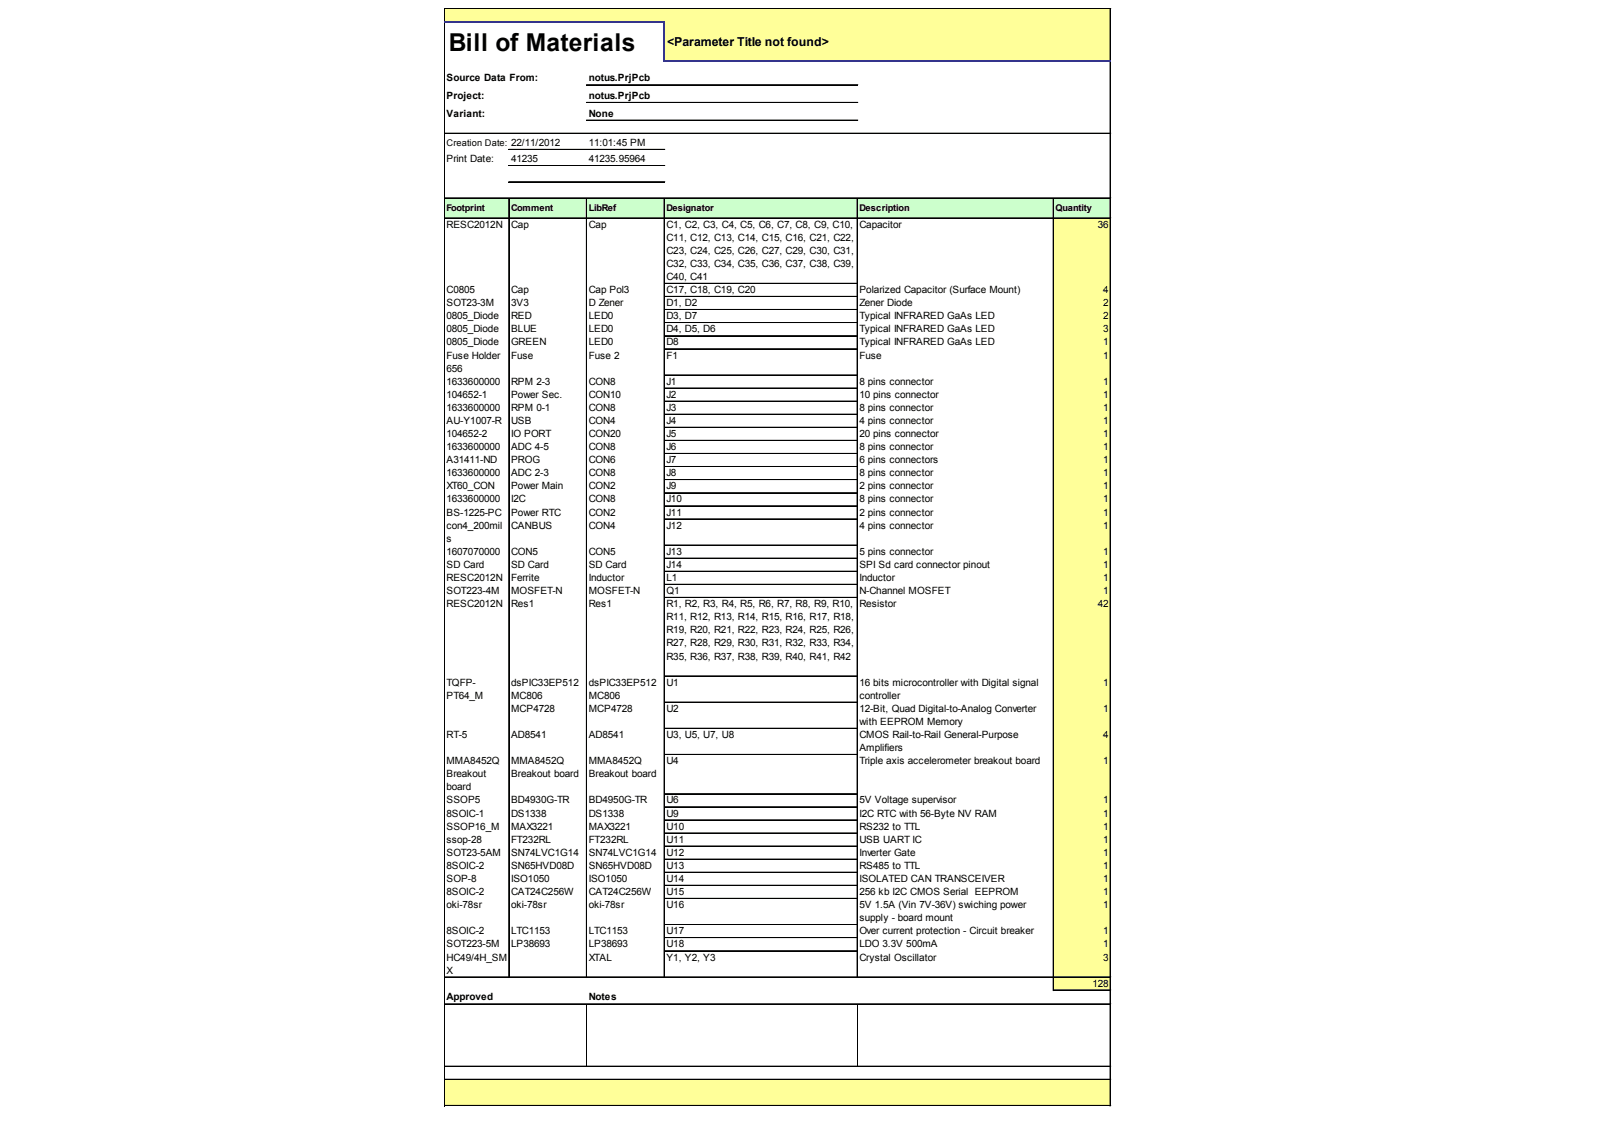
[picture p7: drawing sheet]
<svg xmlns="http://www.w3.org/2000/svg" width="289mm" height="203mm" viewBox="0 0 289 203" stroke-linecap="round" stroke-linejoin="round" font-family="sans-serif">
<defs><g id="words">
<text font-size="4.4" x="80.7" y="9.1">Bill of Materials</text>
<text font-size="2.2" x="120" y="8.2">&lt;Parameter Title not found&gt;</text>
<g font-size="1.8">
<text x="80.3" y="14.6">Source Data From:</text>
<text x="80.3" y="17.8">Project:</text>
<text x="105.9" y="14.6">notus.PrjPcb</text>
<text x="105.9" y="17.8">notus.PrjPcb</text>
<text x="80.3" y="21">Variant:</text>
<text x="105.9" y="21">None</text>
<text x="80.3" y="29.2">Print Date:</text>
<text x="91.9" y="29.2">41235</text>
<text x="105.9" y="26.3">11:01:45 PM</text>
<text x="105.9" y="29.2">41235.95964</text>
<text x="80.3" y="40.9">RESC2012N</text>
<text x="91.9" y="40.9">Cap</text>
<text x="105.9" y="40.9">Cap</text>
<text x="119.9" y="40.9">C1, C2, C3, C4, C5, C6, C7, C8, C9, C10,</text>
<text x="154.6" y="40.9">Capacitor</text>
<text x="197.5" y="40.9">36</text>
<text x="119.9" y="43.3">C11, C12, C13, C14, C15, C16, C21, C22,</text>
<text x="119.9" y="45.6">C23, C24, C25, C26, C27, C29, C30, C31,</text>
<text x="80.3" y="52.7">C0805</text>
<text x="91.9" y="52.7">Cap</text>
<text x="105.9" y="52.7">Cap Pol3</text>
<text x="119.9" y="48">C32, C33, C34, C35, C36, C37, C38, C39,</text>
<text x="119.9" y="50.4">C40, C41</text>
<text x="119.9" y="52.7">C17, C18, C19, C20</text>
<text x="154.6" y="52.7">Polarized Capacitor (Surface Mount)</text>
<text x="198.5" y="52.7">4</text>
<text x="80.3" y="55.1">SOT23-3M</text>
<text x="80.3" y="57.4">0805_Diode</text>
<text x="80.3" y="59.8">0805_Diode</text>
<text x="91.9" y="55.1">3V3</text>
<text x="91.9" y="57.4">RED</text>
<text x="91.9" y="59.8">BLUE</text>
<text x="105.9" y="55.1">D Zener</text>
<text x="105.9" y="57.4">LED0</text>
<text x="105.9" y="59.8">LED0</text>
<text x="119.9" y="55.1">D1, D2</text>
<text x="119.9" y="57.4">D3, D7</text>
<text x="119.9" y="59.8">D4, D5, D6</text>
<text x="154.6" y="55.1">Zener Diode</text>
<text x="154.6" y="57.4">Typical INFRARED GaAs LED</text>
<text x="154.6" y="59.8">Typical INFRARED GaAs LED</text>
<text x="198.5" y="55.1">2</text>
<text x="198.5" y="57.4">2</text>
<text x="198.5" y="59.8">3</text>
<text x="80.3" y="62.1">0805_Diode</text>
<text x="80.3" y="64.5">Fuse Holder</text>
<text x="91.9" y="62.1">GREEN</text>
<text x="91.9" y="64.5">Fuse</text>
<text x="105.9" y="62.1">LED0</text>
<text x="105.9" y="64.5">Fuse 2</text>
<text x="119.9" y="62.1">D8</text>
<text x="119.9" y="64.5">F1</text>
<text x="154.6" y="62.1">Typical INFRARED GaAs LED</text>
<text x="154.6" y="64.5">Fuse</text>
<text x="198.5" y="62.1">1</text>
<text x="198.5" y="64.5">1</text>
<text x="80.3" y="66.8">656</text>
<text x="80.3" y="69.2">1633600000</text>
<text x="80.3" y="71.5">104652-1</text>
<text x="91.9" y="69.2">RPM 2-3</text>
<text x="91.9" y="71.5">Power Sec.</text>
<text x="105.9" y="69.2">CON8</text>
<text x="105.9" y="71.5">CON10</text>
<text x="119.9" y="69.2">J1</text>
<text x="119.9" y="71.5">J2</text>
<text x="154.6" y="69.2">8 pins connector</text>
<text x="154.6" y="71.5">10 pins connector</text>
<text x="198.5" y="69.2">1</text>
<text x="198.5" y="71.5">1</text>
<text x="80.3" y="73.9">1633600000</text>
<text x="80.3" y="76.2">AU-Y1007-R</text>
<text x="91.9" y="73.9">RPM 0-1</text>
<text x="91.9" y="76.2">USB</text>
<text x="105.9" y="73.9">CON8</text>
<text x="105.9" y="76.2">CON4</text>
<text x="119.9" y="73.9">J3</text>
<text x="119.9" y="76.2">J4</text>
<text x="154.6" y="73.9">8 pins connector</text>
<text x="154.6" y="76.2">4 pins connector</text>
<text x="198.5" y="73.9">1</text>
<text x="198.5" y="76.2">1</text>
<text x="80.3" y="78.6">104652-2</text>
<text x="80.3" y="80.9">1633600000</text>
<text x="80.3" y="83.3">A31411-ND</text>
<text x="91.9" y="78.6">IO PORT</text>
<text x="91.9" y="80.9">ADC 4-5</text>
<text x="91.9" y="83.3">PROG</text>
<text x="105.9" y="78.6">CON20</text>
<text x="105.9" y="80.9">CON8</text>
<text x="105.9" y="83.3">CON6</text>
<text x="119.9" y="78.6">J5</text>
<text x="119.9" y="80.9">J6</text>
<text x="119.9" y="83.3">J7</text>
<text x="154.6" y="78.6">20 pins connector</text>
<text x="154.6" y="80.9">8 pins connector</text>
<text x="154.6" y="83.3">6 pins connectors</text>
<text x="198.5" y="78.6">1</text>
<text x="198.5" y="80.9">1</text>
<text x="198.5" y="83.3">1</text>
<text x="80.3" y="85.7">1633600000</text>
<text x="80.3" y="88">XT60_CON</text>
<text x="91.9" y="85.7">ADC 2-3</text>
<text x="91.9" y="88">Power Main</text>
<text x="105.9" y="85.7">CON8</text>
<text x="105.9" y="88">CON2</text>
<text x="119.9" y="85.7">J8</text>
<text x="119.9" y="88">J9</text>
<text x="154.6" y="85.7">8 pins connector</text>
<text x="154.6" y="88">2 pins connector</text>
<text x="198.5" y="85.7">1</text>
<text x="198.5" y="88">1</text>
<text x="80.3" y="90.4">1633600000</text>
<text x="80.3" y="92.7">BS-1225-PC</text>
<text x="80.3" y="95.1">con4_200mil</text>
<text x="91.9" y="90.4">I2C</text>
<text x="91.9" y="92.7">Power RTC</text>
<text x="91.9" y="95.1">CANBUS</text>
<text x="105.9" y="90.4">CON8</text>
<text x="105.9" y="92.7">CON2</text>
<text x="105.9" y="95.1">CON4</text>
<text x="119.9" y="90.4">J10</text>
<text x="119.9" y="92.7">J11</text>
<text x="119.9" y="95.1">J12</text>
<text x="154.6" y="90.4">8 pins connector</text>
<text x="154.6" y="92.7">2 pins connector</text>
<text x="154.6" y="95.1">4 pins connector</text>
<text x="198.5" y="90.4">1</text>
<text x="198.5" y="92.7">1</text>
<text x="198.5" y="95.1">1</text>
<text x="80.3" y="97.4">s</text>
<text x="80.3" y="99.8">1607070000</text>
<text x="91.9" y="99.8">CON5</text>
<text x="105.9" y="99.8">CON5</text>
<text x="119.9" y="99.8">J13</text>
<text x="154.6" y="99.8">5 pins connector</text>
<text x="198.5" y="99.8">1</text>
<text x="80.3" y="102.1">SD Card</text>
<text x="80.3" y="104.5">RESC2012N</text>
<text x="80.3" y="106.8">SOT223-4M</text>
<text x="91.9" y="102.1">SD Card</text>
<text x="91.9" y="104.5">Ferrite</text>
<text x="91.9" y="106.8">MOSFET-N</text>
<text x="105.9" y="102.1">SD Card</text>
<text x="105.9" y="104.5">Inductor</text>
<text x="105.9" y="106.8">MOSFET-N</text>
<text x="119.9" y="102.1">J14</text>
<text x="119.9" y="104.5">L1</text>
<text x="119.9" y="106.8">Q1</text>
<text x="154.6" y="102.1">SPI Sd card connector pinout</text>
<text x="154.6" y="104.5">Inductor</text>
<text x="154.6" y="106.8">N-Channel MOSFET</text>
<text x="198.5" y="102.1">1</text>
<text x="198.5" y="104.5">1</text>
<text x="198.5" y="106.8">1</text>
<text x="80.3" y="109.2">RESC2012N</text>
<text x="91.9" y="109.2">Res1</text>
<text x="105.9" y="109.2">Res1</text>
<text x="119.9" y="109.2">R1, R2, R3, R4, R5, R6, R7, R8, R9, R10,</text>
<text x="119.9" y="111.5">R11, R12, R13, R14, R15, R16, R17, R18,</text>
<text x="119.9" y="113.9">R19, R20, R21, R22, R23, R24, R25, R26,</text>
<text x="154.6" y="109.2">Resistor</text>
<text x="197.5" y="109.2">42</text>
<text x="119.9" y="116.2">R27, R28, R29, R30, R31, R32, R33, R34,</text>
<text x="119.9" y="118.6">R35, R36, R37, R38, R39, R40, R41, R42</text>
<text x="80.3" y="123.3">TQFP-</text>
<text x="80.3" y="125.7">PT64_M</text>
<text x="91.9" y="123.3">dsPIC33EP512</text>
<text x="91.9" y="125.7">MC806</text>
<text x="105.9" y="123.3">dsPIC33EP512</text>
<text x="105.9" y="125.7">MC806</text>
<text x="119.9" y="123.3">U1</text>
<text x="154.6" y="123.3">16 bits microcontroller with Digital signal</text>
<text x="154.6" y="125.7">controller</text>
<text x="198.5" y="123.3">1</text>
<text x="91.9" y="128">MCP4728</text>
<text x="105.9" y="128">MCP4728</text>
<text x="119.9" y="128">U2</text>
<text x="154.6" y="128">12-Bit, Quad Digital-to-Analog Converter</text>
<text x="154.6" y="130.4">with EEPROM Memory</text>
<text x="198.5" y="128">1</text>
<text x="80.3" y="132.7">RT-5</text>
<text x="80.3" y="137.4">MMA8452Q</text>
<text x="91.9" y="132.7">AD8541</text>
<text x="91.9" y="137.4">MMA8452Q</text>
<text x="105.9" y="132.7">AD8541</text>
<text x="105.9" y="137.4">MMA8452Q</text>
<text x="119.9" y="132.7">U3, U5, U7, U8</text>
<text x="119.9" y="137.4">U4</text>
<text x="154.6" y="132.7">CMOS Rail-to-Rail General-Purpose</text>
<text x="154.6" y="135.1">Amplifiers</text>
<text x="154.6" y="137.4">Triple axis accelerometer breakout board</text>
<text x="198.5" y="132.7">4</text>
<text x="198.5" y="137.4">1</text>
<text x="80.3" y="139.8">Breakout</text>
<text x="80.3" y="142.1">board</text>
<text x="91.9" y="139.8">Breakout board</text>
<text x="105.9" y="139.8">Breakout board</text>
<text x="80.3" y="144.5">SSOP5</text>
<text x="80.3" y="146.8">8SOIC-1</text>
<text x="80.3" y="149.2">SSOP16_M</text>
<text x="91.9" y="144.5">BD4930G-TR</text>
<text x="91.9" y="146.8">DS1338</text>
<text x="91.9" y="149.2">MAX3221</text>
<text x="105.9" y="144.5">BD4950G-TR</text>
<text x="105.9" y="146.8">DS1338</text>
<text x="105.9" y="149.2">MAX3221</text>
<text x="119.9" y="144.5">U6</text>
<text x="119.9" y="146.8">U9</text>
<text x="119.9" y="149.2">U10</text>
<text x="154.6" y="144.5">5V Voltage supervisor</text>
<text x="154.6" y="146.8">I2C RTC with 56-Byte NV RAM</text>
<text x="154.6" y="149.2">RS232 to TTL</text>
<text x="198.5" y="144.5">1</text>
<text x="198.5" y="146.8">1</text>
<text x="198.5" y="149.2">1</text>
<text x="80.3" y="151.5">ssop-28</text>
<text x="80.3" y="153.9">SOT23-5AM</text>
<text x="91.9" y="151.5">FT232RL</text>
<text x="91.9" y="153.9">SN74LVC1G14</text>
<text x="105.9" y="151.5">FT232RL</text>
<text x="105.9" y="153.9">SN74LVC1G14</text>
<text x="119.9" y="151.5">U11</text>
<text x="119.9" y="153.9">U12</text>
<text x="154.6" y="151.5">USB UART IC</text>
<text x="154.6" y="153.9">Inverter Gate</text>
<text x="198.5" y="151.5">1</text>
<text x="198.5" y="153.9">1</text>
<text x="80.3" y="156.2">8SOIC-2</text>
<text x="80.3" y="158.6">SOP-8</text>
<text x="80.3" y="161">8SOIC-2</text>
<text x="91.9" y="156.2">SN65HVD08D</text>
<text x="91.9" y="158.6">ISO1050</text>
<text x="91.9" y="161">CAT24C256W</text>
<text x="105.9" y="156.2">SN65HVD08D</text>
<text x="105.9" y="158.6">ISO1050</text>
<text x="105.9" y="161">CAT24C256W</text>
<text x="119.9" y="156.2">U13</text>
<text x="119.9" y="158.6">U14</text>
<text x="119.9" y="161">U15</text>
<text x="154.6" y="156.2">RS485 to TTL</text>
<text x="154.6" y="158.6">ISOLATED CAN TRANSCEIVER</text>
<text x="154.6" y="161">256 kb I2C CMOS Serial EEPROM</text>
<text x="198.5" y="156.2">1</text>
<text x="198.5" y="158.6">1</text>
<text x="198.5" y="161">1</text>
<text x="80.3" y="163.3">oki-78sr</text>
<text x="91.9" y="163.3">oki-78sr</text>
<text x="105.9" y="163.3">oki-78sr</text>
<text x="119.9" y="163.3">U16</text>
<text x="154.6" y="163.3">5V 1.5A (Vin 7V-36V) swiching power</text>
<text x="154.6" y="165.7">supply - board mount</text>
<text x="198.5" y="163.3">1</text>
<text x="80.3" y="168">8SOIC-2</text>
<text x="80.3" y="170.4">SOT223-5M</text>
<text x="80.3" y="172.7">HC49/4H_SM</text>
<text x="91.9" y="168">LTC1153</text>
<text x="91.9" y="170.4">LP38693</text>
<text x="105.9" y="168">LTC1153</text>
<text x="105.9" y="170.4">LP38693</text>
<text x="105.9" y="172.7">XTAL</text>
<text x="119.9" y="168">U17</text>
<text x="119.9" y="170.4">U18</text>
<text x="119.9" y="172.7">Y1, Y2, Y3</text>
<text x="154.6" y="168">Over current protection - Circuit breaker</text>
<text x="154.6" y="170.4">LDO 3.3V 500mA</text>
<text x="154.6" y="172.7">Crystal Oscillator</text>
<text x="198.5" y="168">1</text>
<text x="198.5" y="170.4">1</text>
<text x="198.5" y="172.7">3</text>
<text x="80.3" y="175.1">X</text>
<text x="80.3" y="179.8">Approved</text>
<text x="105.9" y="179.8">Notes</text>
<text x="196.5" y="177.4">128</text>
</g>
<g font-size="1.7">
<text x="80.3" y="26.3">Creation Date: 22/11/2012</text>
<text x="80.3" y="37.9">Footprint</text>
<text x="91.9" y="37.9">Comment</text>
<text x="105.9" y="37.9">LibRef</text>
<text x="119.9" y="37.9">Designator</text>
<text x="154.6" y="37.9">Description</text>
<text x="189.9" y="37.9">Quantity</text>
</g>
</g></defs>
<g fill="#ff9">
<path d="M80 1.6h119.8v2.6h-119.8z"/>
<path d="M119.5 4h80.3v7.1h-80.3z"/>
</g>
<path d="M80 35.6h119.8v3.7h-119.8z" fill="#cfc"/>
<g fill="#ff9">
<path d="M189.5 39.2h10.3v11.9h-10.3z"/>
<path d="M189.5 50.9h10.3v2.5h-10.3z"/>
<path d="M189.5 53.3h10.3v2.5h-10.3z"/>
<path d="M189.5 55.6h10.3v2.5h-10.3z"/>
<path d="M189.5 58h10.3v2.5h-10.3z"/>
<path d="M189.5 60.4h10.3v2.4h-10.3z"/>
<path d="M189.5 62.7h10.3v4.9h-10.3z"/>
<path d="M189.5 67.4h10.3v2.5h-10.3z"/>
<path d="M189.5 69.8h10.3v2.5h-10.3z"/>
<path d="M189.5 72.1h10.3v2.5h-10.3z"/>
<path d="M189.5 74.5h10.3v2.5h-10.3z"/>
<path d="M189.5 76.8h10.3v2.5h-10.3z"/>
<path d="M189.5 79.2h10.3v2.5h-10.3z"/>
<path d="M189.5 81.5h10.3v2.5h-10.3z"/>
<path d="M189.5 83.9h10.3v2.5h-10.3z"/>
<path d="M189.5 86.2h10.3v2.5h-10.3z"/>
<path d="M189.5 88.6h10.3v2.5h-10.3z"/>
<path d="M189.5 90.9h10.3v2.5h-10.3z"/>
<path d="M189.5 93.3h10.3v4.8h-10.3z"/>
<path d="M189.5 98h10.3v2.5h-10.3z"/>
<path d="M189.5 100.4h10.3v2.4h-10.3z"/>
<path d="M189.5 102.7h10.3v75.5h-10.3z"/>
<path d="M80 194.1h119.8v4.8h-119.8z"/>
</g>
<g fill="none" stroke="#000" stroke-width=".18">
<path d="M79.9 1.5v2.4M79.9 4.2v194.7M80 1.5v2.4M80 4.2v194.7M80 1.5h119.8M80 1.6h119.8M105.5 15.2h48.8M105.5 15.3h48.8M105.5 18.4h48.8M105.5 18.5h48.8M199.7 1.7v9.1M199.7 11.1v187.8"/>
<path d="M199.8 1.7v9.1M199.8 11.1v187.8M80 23.9h119.8M80 24h119.8M80 35.6h119.8M80 39.2h119.8M91.5 35.7v140.1M91.5 26.9h28.1M91.5 29.8h28.1M91.5 32.7h28.1M91.6 35.7v140.1M105.5 35.7v140.1"/>
<path d="M105.5 21.6h48.8M105.5 21.7h48.8M105.6 35.7v140.1M119.5 35.7v140.1M154.2 35.7v140.1M154.3 35.7v140.1M189.5 35.7v142.5M119.6 50.9h34.6M119.6 51h34.6M119.6 53.3h34.6M119.6 53.4h34.6M119.6 55.6h34.6"/>
<path d="M119.6 55.7h34.6M119.6 58h34.6M119.6 58.1h34.6M119.6 60.4h34.6M119.6 62.7h34.6M119.6 62.8h34.6M119.6 67.4h34.6M119.6 67.5h34.6M119.6 69.8h34.6M119.6 72.1h34.6M119.6 72.2h34.6M119.6 74.5h34.6"/>
<path d="M119.6 76.8h34.6M119.6 76.9h34.6M119.6 79.2h34.6M119.6 81.5h34.6M119.6 81.6h34.6M119.6 83.9h34.6M119.6 84h34.6M119.6 86.2h34.6M119.6 86.3h34.6M119.6 88.6h34.6M119.6 88.7h34.6M119.6 90.9h34.6"/>
<path d="M119.6 91h34.6M119.6 93.3h34.6M119.6 93.4h34.6M119.6 98h34.6M119.6 98.1h34.6M119.6 100.4h34.6M119.6 102.7h34.6M119.6 102.8h34.6M119.6 105.1h34.6M119.6 107.4h34.6M119.6 107.5h34.6M119.6 121.5h34.6"/>
<path d="M119.6 121.6h34.6M119.6 126.2h34.6M119.6 126.3h34.6M119.6 130.9h34.6M119.6 131h34.6M119.6 135.7h34.6M119.6 142.7h34.6M119.6 142.8h34.6M119.6 145.1h34.6M119.6 147.4h34.6M119.6 147.5h34.6M119.6 149.8h34.6"/>
<path d="M119.6 152.1h34.6M119.6 152.2h34.6M119.6 154.5h34.6M119.6 154.6h34.6M119.6 156.8h34.6M119.6 156.9h34.6M119.6 159.2h34.6M119.6 159.3h34.6M80 175.7h119.8M119.6 161.5h34.6M119.6 161.6h34.6M119.6 166.2h34.6"/>
<path d="M119.6 166.3h34.6M119.6 168.6h34.6M119.6 168.7h34.6M119.6 171h34.6M189.6 178h10.2M189.6 178.1h10.2M80 180.5h119.8M80 180.6h119.8M80 191.7h119.8M80 191.8h119.8M80 194.1h119.8M80 198.8h119.8"/>
<path d="M105.6 180.6v11.1M154.3 180.6v11.1"/>
</g>
<path d="M79.9 4h39.7M119.5 4.2v6.9M119.6 10.9h80.2" fill="none" stroke="#339" stroke-width=".28"/>
<use href="#words"/>
</svg>
